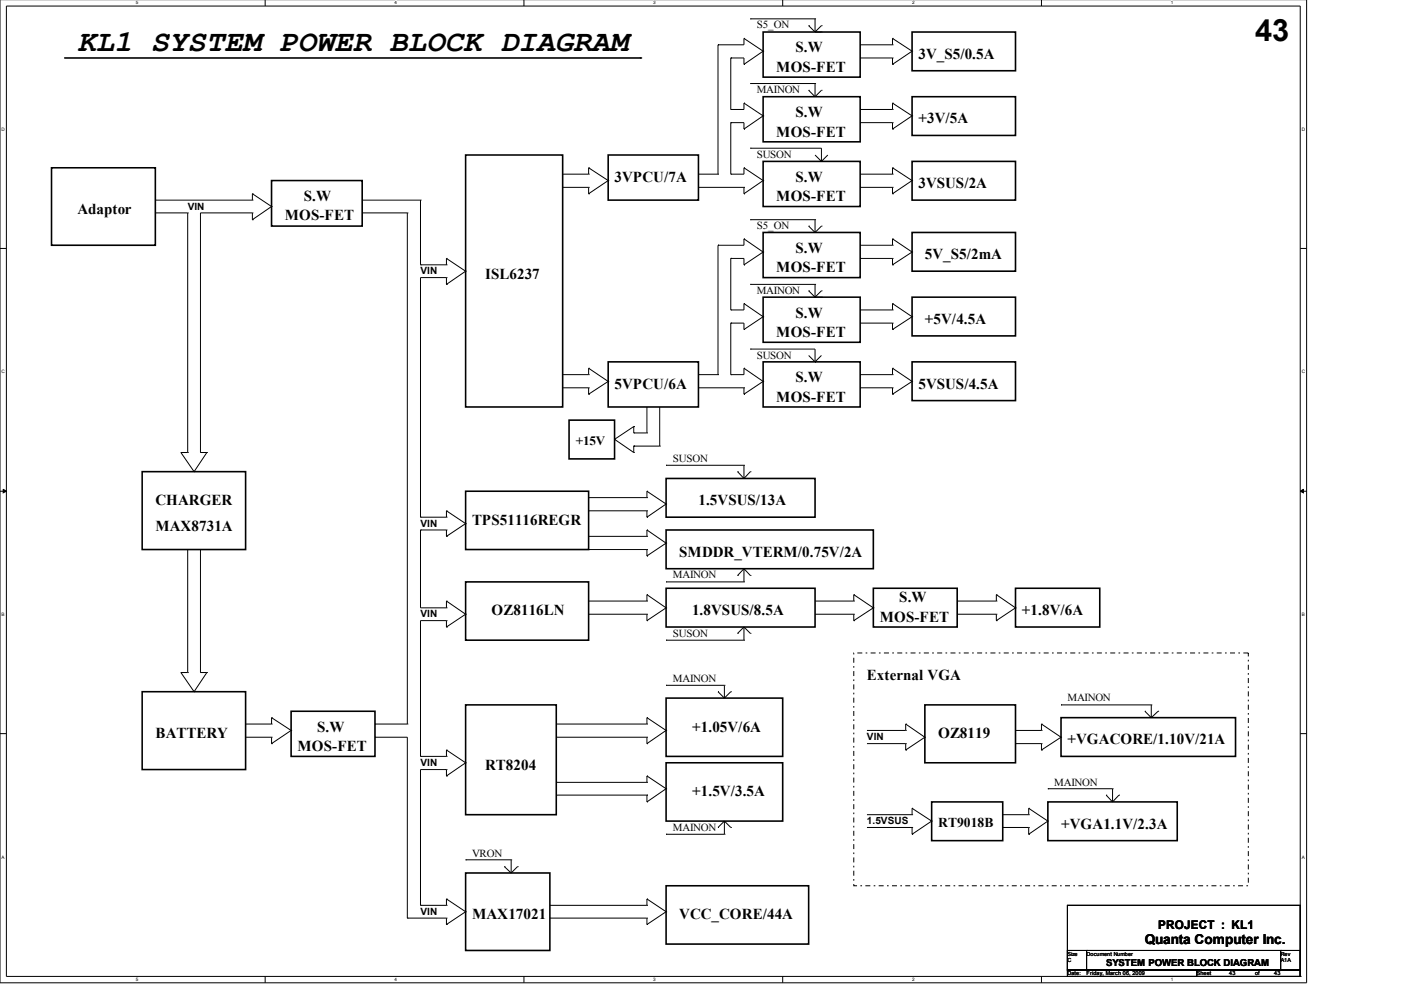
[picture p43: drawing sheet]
<svg xmlns="http://www.w3.org/2000/svg" width="297mm" height="210mm" viewBox="0 0 297 210" stroke-linecap="round" stroke-linejoin="round" font-family="sans-serif">
<defs><g id="words">
<text font-size="6.5" x="266.1" y="8.7">43</text>
<text font-size="6.4" x="16.4" y="10.9">KL1 SYSTEM POWER BLOCK DIAGRAM</text>
<g font-size="3.2">
<text x="168.7" y="11.1">S.W</text>
<text x="164.6" y="15.3">MOS-FET</text>
<text x="194.7" y="12.5">3V_S5/0.5A</text>
<text x="164.6" y="29">MOS-FET</text>
<text x="168.7" y="24.8">S.W</text>
<text x="194.7" y="26.2">+3V/5A</text>
<text x="130.3" y="38.5">3VPCU/7A</text>
<text x="168.7" y="38.5">S.W</text>
<text x="194.7" y="39.9">3VSUS/2A</text>
<text x="16.4" y="45.4">Adaptor</text>
<text x="60.4" y="46.8">MOS-FET</text>
<text x="64.4" y="42.7">S.W</text>
<text x="164.6" y="42.7">MOS-FET</text>
<text x="168.7" y="53.6">S.W</text>
<text x="102.9" y="59.1">ISL6237</text>
<text x="164.6" y="57.8">MOS-FET</text>
<text x="196.1" y="55">5V_S5/2mA</text>
<text x="164.6" y="71.5">MOS-FET</text>
<text x="168.7" y="67.3">S.W</text>
<text x="196.1" y="68.7">+5V/4.5A</text>
<text x="130.3" y="82.4">5VPCU/6A</text>
<text x="168.7" y="81">S.W</text>
<text x="194.7" y="82.4">5VSUS/4.5A</text>
<text x="164.6" y="85.2">MOS-FET</text>
<text x="32.9" y="107.1">CHARGER</text>
<text x="148.1" y="107.1">1.5VSUS/13A</text>
<text x="32.9" y="112.6">MAX8731A</text>
<text x="100.1" y="111.3">TPS51116REGR</text>
<text x="144" y="118.1">SMDDR_VTERM/0.75V/2A</text>
<text x="104.2" y="130.4">OZ8116LN</text>
<text x="146.7" y="130.4">1.8VSUS/8.5A</text>
<text x="186.5" y="131.8">MOS-FET</text>
<text x="190.7" y="127.7">S.W</text>
<text x="216.7" y="130.4">+1.8V/6A</text>
<text x="183.8" y="144.1">External VGA</text>
<text x="67.2" y="155.1">S.W</text>
<text x="146.7" y="155.1">+1.05V/6A</text>
<text x="32.9" y="156.5">BATTERY</text>
<text x="63.1" y="159.3">MOS-FET</text>
<text x="198.9" y="156.5">OZ8119</text>
<text x="226.3" y="157.8">+VGACORE/1.10V/21A</text>
<text x="102.9" y="163.3">RT8204</text>
<text x="146.7" y="168.8">+1.5V/3.5A</text>
<text x="225" y="175.7">+VGA1.1V/2.3A</text>
<text x="100.1" y="194.9">MAX17021</text>
<text x="144" y="194.9">VCC_CORE/44A</text>
</g>
<g font-size="2.9">
<text x="198.9" y="175.4">RT9018B</text>
<text x="242.7" y="200.2">Quanta Computer Inc.</text>
</g>
<text font-size="2.7" x="122.1" y="94.2">+15V</text>
<text font-size="2.5" x="245.5" y="197">PROJECT : KL1</text>
<g font-size="2.3">
<text x="160.4" y="6">S5_ON</text>
<text x="160.4" y="19.7">MAINON</text>
<text x="160.4" y="33.5">SUSON</text>
<text x="160.4" y="48.6">S5_ON</text>
<text x="160.4" y="62.3">MAINON</text>
<text x="160.4" y="76">SUSON</text>
<text x="142.7" y="98">SUSON</text>
<text x="142.7" y="122.6">MAINON</text>
<text x="142.7" y="135">SUSON</text>
<text x="142.7" y="144.6">MAINON</text>
<text x="226.3" y="148.7">MAINON</text>
<text x="223.5" y="166.6">MAINON</text>
<text x="142.7" y="176.1">MAINON</text>
<text x="100.1" y="181.6">VRON</text>
</g>
<g font-size="2.1">
<text x="39.8" y="44.5">VIN</text>
<text x="89.2" y="58.2">VIN</text>
<text x="89.2" y="111.7">VIN</text>
<text x="89.2" y="130.9">VIN</text>
<text x="183.8" y="156.9">VIN</text>
<text x="89.2" y="162.4">VIN</text>
<text x="183.8" y="174.8">1.5VSUS</text>
<text x="89.2" y="194">VIN</text>
</g>
<text font-size="2" x="234.5" y="204.8">SYSTEM POWER BLOCK DIAGRAM</text>
<g font-size="1.2">
<text x="226.3" y="202.6">Size</text>
<text x="226.3" y="204">C</text>
<text x="230.4" y="202.6">Document Number</text>
<text x="271.5" y="202.6">Rev</text>
<text x="271.5" y="204">A1A</text>
<text x="226.3" y="206.8">Date:</text>
<text x="230.4" y="206.8">Friday, March 06, 2009</text>
<text x="253.7" y="206.8">Sheet</text>
<text x="260.6" y="206.8">43</text>
<text x="266.1" y="206.8">of</text>
<text x="270.2" y="206.8">43</text>
</g>
<g font-size="1">
<text x="28.8" y=".9">5</text>
<text x="83.7" y=".9">4</text>
<text x="138.5" y=".9">3</text>
<text x="193.4" y=".9">2</text>
<text x="248.2" y=".9">1</text>
<text x=".3" y="27.8">D</text>
<text x="276" y="27.8">D</text>
<text x=".3" y="79.2">C</text>
<text x="276" y="79.2">C</text>
<text x=".3" y="130.7">B</text>
<text x="276" y="130.7">B</text>
<text x=".3" y="182">A</text>
<text x="276" y="182">A</text>
<text x="28.8" y="208">5</text>
<text x="83.7" y="208">4</text>
<text x="138.5" y="208">3</text>
<text x="193.4" y="208">2</text>
<text x="248.2" y="208">1</text>
</g>
</g></defs>
<path d="M0 -.1v208.5h277v-208.5M1.4 1.3h274.3v205.7h-274.3z" fill="none" stroke="#000" stroke-width=".21"/>
<g fill="#fff">
<path d="M28.8 .1h.4v1h-.4z"/>
<path d="M28.8 207.2h.4v1h-.4z"/>
</g>
<path d="M56.2 -.1v1.4M56.2 207v1.4" fill="none" stroke="#000" stroke-width=".21"/>
<g fill="#fff">
<path d="M83.7 .1h.4v1h-.4z"/>
<path d="M83.7 207.2h.4v1h-.4z"/>
</g>
<path d="M111.1 -.1v1.4M111.1 207v1.4" fill="none" stroke="#000" stroke-width=".21"/>
<g fill="#fff">
<path d="M138.5 .1h.4v1h-.4z"/>
<path d="M138.5 207.2h.4v1h-.4z"/>
</g>
<path d="M165.9 -.1v1.4M165.9 207v1.4" fill="none" stroke="#000" stroke-width=".21"/>
<g fill="#fff">
<path d="M193.4 .1h.4v1h-.4z"/>
<path d="M193.4 207.2h.4v1h-.4z"/>
</g>
<path d="M220.8 -.1v1.4M220.8 207v1.4" fill="none" stroke="#000" stroke-width=".21"/>
<g fill="#fff">
<path d="M248.2 .1h.5v1h-.5z"/>
<path d="M248.2 207.2h.5v1h-.5z"/>
<path d="M.3 26.9h.5v1.1h-.5z"/>
<path d="M276 26.9h.5v1.1h-.5z"/>
<path d="M.3 78.3h.5v1h-.5z"/>
<path d="M276 78.3h.5v1h-.5z"/>
</g>
<path d="M0 52.7h1.4M275.7 52.7h1.3" fill="none" stroke="#000" stroke-width=".21"/>
<g fill="#fff">
<path d="M.3 129.8h.5v1h-.5z"/>
<path d="M276 129.8h.5v1h-.5z"/>
</g>
<path d="M0 104.2h1.4M275.7 104.2h1.3" fill="none" stroke="#000" stroke-width=".21"/>
<path d="M.7 103.7l.7 .5-.7 .3zM275.7 104.2l.7-.5v.8z" fill="#000" stroke="#000" stroke-width=".21"/>
<g fill="#fff">
<path d="M.3 181.2h.5v1h-.5z"/>
<path d="M276 181.2h.5v1h-.5z"/>
</g>
<g fill="none" stroke="#000" stroke-width=".21">
<path d="M152.2 9.5h.1M152.2 9.5v27.4M154.9 12.3h.1M154.9 12.3h2.8v1.3M154.9 12.3v10.9M157.7 13.6h.1M157.7 8.1h.1M157.7 8.1v1.4h-5.5M157.7 8.1l4.1 2.8M159.1 17.7h.1M159.1 4h.1M159.1 17.7h13.7"/>
<path d="M159.1 4h13.7M161.8 10.9h.1M161.8 10.9l-4.1 2.7M171.4 19.1h.1M171.4 5.4h.1M171.4 19.1l1.4 1.4M171.4 5.4l1.4 1.4M172.8 17.7h.1M172.8 4h.1M172.8 4v2.8M172.8 17.7v2.8M172.8 6.8h1.4"/>
<path d="M174.2 19.1h.1M174.2 6.8h.1M174.2 5.4h.1M174.2 19.1l-1.4 1.4M174.2 5.4l-1.4 1.4M182.4 9.5h6.8M182.4 12.3h6.8M189.2 9.5h.1M189.2 13.6h.1M189.2 8.1h.1M189.2 12.3h.1M189.2 8.1v1.4"/>
<path d="M189.2 12.3v1.3M189.2 8.1l4.2 2.8M193.4 10.9h.1M193.4 10.9l-4.2 2.7M119.3 36.9h5.5M119.3 39.7h5.5M124.8 36.9h.1M124.8 39.7h.1M124.8 35.6h.1M124.8 35.6v1.3M124.8 39.7v1.4M124.8 35.6l4.1 2.7"/>
<path d="M128.9 38.3h.1M128.9 38.3l-4.1 2.8M148.1 36.9h4.1M148.1 39.7h9.6M152.2 36.9h.1M154.9 36.9h.1M154.9 26h.1M154.9 23.2h.1M154.9 26h2.8v1.4M154.9 26v10.9M157.7 39.7h.1M157.7 35.6h.1"/>
<path d="M157.7 27.4h.1M157.7 21.9h.1M157.7 35.6v1.3h-2.8M157.7 21.9v1.3h-2.8M157.7 39.7v1.4M157.7 35.6l4.1 2.7M157.7 21.9l4.1 2.7M159.1 31.4h.1M159.1 31.4h15.1v2.8M161.8 38.3h.1M161.8 24.6h.1M161.8 38.3l-4.1 2.8"/>
<path d="M161.8 24.6l-4.1 2.8M172.8 32.9l1.4 1.3M174.2 34.2h.1M175.5 32.9l-1.3 1.3M182.4 36.9h6.8M182.4 39.7h6.8M182.4 26h6.8M182.4 23.2h6.8M189.2 27.4h.1M189.2 23.2h.1M189.2 21.9h.1M189.2 26h.1"/>
<path d="M189.2 36.9h.1M189.2 35.6h.1M189.2 39.7h.1M189.2 21.9v1.3M189.2 26v1.4M189.2 35.6v1.3M189.2 39.7v1.4M189.2 21.9l4.2 2.7M189.2 35.6l4.2 2.7M193.4 24.6h.1M193.4 38.3h.1M193.4 24.6l-4.2 2.8"/>
<path d="M193.4 38.3l-4.2 2.8M32.9 42.4h20.6M32.9 45.1h6.9M39.8 45.1h.1M39.8 45.1v50.8M53.5 46.6h.1M53.5 42.4h.1M53.5 41.1h.1M53.5 45.1h.1M53.5 45.1h-11v50.8M53.5 41.1l4.1 2.7M53.5 41.1v1.3"/>
<path d="M53.5 45.1v1.5M57.6 43.8h.1M57.6 43.8l-4.1 2.8M76.8 42.4h12.4M76.8 45.1h9.6M86.4 45.1h.1M86.4 45.1v108.4M89.2 42.4h.1M89.2 56.1h.1M89.2 56.1h5.5M89.2 42.4v13.7M94.7 56.1h.1"/>
<path d="M94.7 58.9h.1M94.7 54.8h.1M94.7 54.8v1.3M94.7 58.9v1.4M94.7 58.9h-5.5v50.8M94.7 54.8l4 2.7M98.7 57.5h.1M98.7 57.5l-4 2.8M124.8 41.1h.1M152.2 52h.1M152.2 52v27.4M154.9 54.8h.1"/>
<path d="M154.9 54.8h2.8v1.3M154.9 54.8v10.9M157.7 41.1h.1M157.7 56.1h.1M157.7 50.6h.1M157.7 50.6v1.4h-5.5M157.7 50.6l4.1 2.8M159.1 46.6h.1M159.1 46.6h13.7M161.8 53.4h.1M161.8 53.4l-4.1 2.7M171.4 47.9h.1"/>
<path d="M171.4 47.9l1.4 1.4M172.8 46.6h.1M172.8 46.6v2.7M172.8 49.3h1.4M174.2 49.3h.1M174.2 47.9h.1M174.2 47.9l-1.4 1.4M182.4 54.8h6.8M182.4 52h6.8M189.2 41.1h.1M189.2 56.1h.1M189.2 52h.1"/>
<path d="M189.2 50.6h.1M189.2 54.8h.1M189.2 50.6v1.4M189.2 54.8v1.3M189.2 50.6l4.2 2.8M193.4 53.4h.1M193.4 53.4l-4.2 2.7M94.7 60.3h.1M119.3 79.4h5.5M124.8 78.1h.1M124.8 79.4h.1M124.8 78.1v1.3"/>
<path d="M124.8 78.1l4.1 2.8M148.1 79.4h4.1M152.2 79.4h.1M154.9 79.4h.1M154.9 68.5h.1M154.9 65.7h.1M154.9 68.5h2.8v1.4M154.9 68.5v10.9M157.7 78.1h.1M157.7 69.9h.1M157.7 64.4h.1M157.7 78.1v1.3h-2.8"/>
<path d="M157.7 64.4v1.3h-2.8M157.7 78.1l4.1 2.8M157.7 64.4l4.1 2.8M159.1 74h.1M159.1 60.3h.1M159.1 74h13.7v2.7M159.1 60.3h13.7M161.8 67.2h.1M161.8 67.2l-4.1 2.7M171.4 61.7h.1M171.4 75.4l1.4 1.3M171.4 61.7l1.4 1.3"/>
<path d="M172.8 76.7h.1M172.8 60.3h.1M172.8 60.3v2.7M172.8 63h1.4M174.2 63h.1M174.2 61.7h.1M174.2 75.4l-1.4 1.3M174.2 61.7l-1.4 1.3M182.4 79.4h6.8M182.4 68.5h6.8M182.4 65.7h6.8M189.2 69.9h.1"/>
<path d="M189.2 65.7h.1M189.2 64.4h.1M189.2 68.5h.1M189.2 79.4h.1M189.2 78.1h.1M189.2 64.4v1.3M189.2 68.5v1.4M189.2 78.1v1.3M189.2 64.4l4.2 2.8M189.2 78.1l4.2 2.8M193.4 67.2h.1M193.4 67.2l-4.2 2.7"/>
<path d="M38.4 95.9h.1M38.4 95.9l2.7 4.1M38.4 95.9h1.4M39.8 95.9h.1M42.5 95.9h.1M42.5 95.9h1.4M43.9 95.9h.1M43.9 95.9l-2.8 4.1M119.3 82.2h5.5M124.8 83.6h.1M124.8 82.2h.1M124.8 82.2v1.4"/>
<path d="M128.9 80.9h.1M128.9 80.9l-4.1 2.7M130.3 93.1h.1M130.3 93.1l4.1 2.8M134.4 94.6h.1M134.4 90.4h.1M134.4 95.9h.1M134.4 91.8h.1M134.4 90.4v1.4M134.4 94.6v1.3M134.4 90.4l-4.1 2.7M134.4 91.8h2.8"/>
<path d="M134.4 94.6h5.5M137.2 91.8h.1M137.2 86.3v5.5M139.9 94.6h.1M139.9 86.3v8.3M141.2 98.7h.1M141.2 98.7h16.5M148.1 82.2h9.6M157.7 98.7h.1M157.7 82.2h.1M157.7 83.6h.1M157.7 82.2v1.4"/>
<path d="M157.7 98.7v2.7M161.8 80.9h.1M161.8 80.9l-4.1 2.7M182.4 82.2h6.8M189.2 83.6h.1M189.2 82.2h.1M189.2 82.2v1.4M193.4 80.9h.1M193.4 80.9l-4.2 2.7M39.8 116.5v26.1M41.1 100h.1M42.5 116.5v26.1"/>
<path d="M89.2 109.7h.1M89.2 112.4h.1M89.2 112.4h5.5M89.2 109.7h5.5M89.2 112.4v16.5h5.5M94.7 113.7h.1M94.7 112.4h.1M94.7 108.3h.1M94.7 109.7h.1M94.7 108.3v1.4M94.7 112.4v1.3M94.7 108.3l4 2.7"/>
<path d="M98.7 111h.1M98.7 111l-4 2.7M124.8 108.3h12.4M124.8 105.5h12.4M124.8 116.5h12.4M124.8 113.7h12.4M137.2 109.7h.1M137.2 108.3h.1M137.2 105.5h.1M137.2 104.2h.1M137.2 117.9h.1M137.2 116.5h.1"/>
<path d="M137.2 113.7h.1M137.2 112.4h.1M137.2 104.2v1.3M137.2 108.3v1.4M137.2 112.4v1.3M137.2 116.5v1.4M137.2 104.2l4 2.7M137.2 112.4l4 2.8M141.2 106.9h.1M141.2 115.2h.1M141.2 106.9l-4 2.8M141.2 115.2l-4 2.7"/>
<path d="M156.4 100h.1M156.4 100l1.3 1.4M159.1 100h.1M159.1 100l-1.4 1.4M94.7 128.9h.1M94.7 127.4h.1M94.7 131.6h.1M94.7 132.9h.1M94.7 127.4v1.5M94.7 131.6v1.3M94.7 131.6h-5.5v28.8M94.7 127.4l4 2.8"/>
<path d="M98.7 130.2h.1M98.7 130.2l-4 2.7M124.8 127.4h12.4M124.8 130.2h12.4M137.2 131.6h.1M137.2 130.2h.1M137.2 127.4h.1M137.2 126.1h.1M137.2 126.1v1.3M137.2 130.2v1.4M137.2 126.1l4 2.8M141.2 123.4h.1"/>
<path d="M141.2 135.7h.1M141.2 128.9h.1M141.2 123.4h16.5M141.2 135.7h16.5M141.2 128.9l-4 2.7M156.4 122h.1M156.4 134.3h.1M157.7 123.4h.1M157.7 135.7h.1M157.7 120.6v2.8M157.7 132.9v2.8M157.7 120.6l1.4 1.4"/>
<path d="M157.7 120.6l-1.3 1.4M157.7 132.9l1.4 1.4M157.7 132.9l-1.3 1.4M159.1 122h.1M159.1 134.3h.1M172.8 127.4h8.2M172.8 130.2h8.2M181 127.4h.1M181 126.1h.1M181 131.6h.1M181 130.2h.1M181 126.1v1.3"/>
<path d="M181 130.2v1.4M181 126.1l4.2 2.8M185.2 128.9h.1M185.2 128.9l-4.2 2.7M202.9 127.4h8.3M202.9 130.2h8.3M211.2 127.4h.1M211.2 130.2h.1M211.2 131.6h.1M211.2 126.1h.1M211.2 126.1l4.1 2.8M211.2 126.1v1.3"/>
<path d="M211.2 130.2v1.4M215.3 128.9h.1M215.3 128.9l-4.1 2.7M0 155.5h1.4M38.4 142.6h.1M38.4 142.6h1.4M38.4 142.6l2.7 4.1M39.8 142.6h.1M41.1 146.7h.1M42.5 142.6h.1M42.5 142.6h1.4M43.9 142.6h.1"/>
<path d="M43.9 142.6l-2.8 4.1M52.1 153.5h5.5M52.1 156.3h5.5M57.6 153.5h.1M57.6 152.2h.1M57.6 156.3h.1M57.6 157.7h.1M57.6 152.2v1.3M57.6 156.3v1.4M57.6 152.2l4.1 2.7M61.7 154.9h.1M61.7 154.9l-4.1 2.8"/>
<path d="M79.5 153.5h.1M79.5 156.3h.1M79.5 153.5h6.9M79.5 156.3h6.9v38.4M86.4 153.5h.1M94.7 159h.1M94.7 159v1.4M94.7 159l4 2.7M117.9 153.5h19.3M117.9 156.3h19.3M137.2 157.7h.1M137.2 153.5h.1"/>
<path d="M137.2 156.3h.1M137.2 152.2h.1M137.2 152.2v1.3M137.2 156.3v1.4M137.2 152.2l4 2.7M141.2 154.9h.1M141.2 145.3h.1M141.2 145.3h12.4M141.2 154.9l-4 2.8M152.2 146.7h.1M152.2 146.7l1.4 1.3M153.6 145.3h.1"/>
<path d="M153.6 145.3v2.7M154.9 146.7h.1M154.9 146.7l-1.3 1.3M183.8 157.7h8.2M183.8 154.9h8.2M192 154.9h.1M192 153.5h.1M192 157.7h.1M192 159h.1M192 153.5v1.4M192 157.7v1.3M192 153.5l4.1 2.8"/>
<path d="M196.1 156.3h.1M196.1 156.3l-4.1 2.7M215.3 157.7h5.5M215.3 154.9h5.5M220.8 157.7h.1M220.8 153.5h.1M220.8 159h.1M220.8 154.9h.1M220.8 153.5v1.4M220.8 157.7v1.3M220.8 153.5l4.2 2.8M225 156.3h.1"/>
<path d="M225 149.5h.1M225 156.3l-4.2 2.7M225 149.5h19.1M242.7 150.8h.1M242.7 150.8l1.4 1.4M244.1 149.5h.1M244.1 149.5v2.7M245.5 150.8h.1M245.5 150.8l-1.4 1.4M275.7 155.5h1.3M89.2 160.4h.1M89.2 160.4h5.5"/>
<path d="M94.7 164.5h.1M94.7 160.4h.1M94.7 163.2h.1M94.7 163.2v1.3M94.7 163.2h-5.5v28.8M98.7 161.7h.1M98.7 161.7l-4 2.8M117.9 168.6h19.3M117.9 165.9h19.3M137.2 168.6h.1M137.2 170h.1M137.2 165.9h.1"/>
<path d="M137.2 164.5h.1M137.2 164.5v1.4M137.2 168.6v1.4M137.2 164.5l4 2.7M141.2 176.9h.1M141.2 167.2h.1M141.2 176.9h12.4M141.2 167.2l-4 2.8M152.2 175.4h.1M153.6 176.9h.1M153.6 174.1v2.8M153.6 174.1l-1.4 1.3"/>
<path d="M153.6 174.1l1.3 1.3M154.9 175.4h.1M183.8 172.7h9.6M183.8 175.4h9.6M193.4 171.4h.1M193.4 172.7h.1M193.4 175.4h.1M193.4 176.9h.1M193.4 171.4v1.3M193.4 175.4v1.5M193.4 171.4l4.1 2.7M197.5 174.1h.1"/>
<path d="M197.5 174.1l-4.1 2.8M212.6 172.7h5.5M212.6 175.4h5.5M218.1 175.4h.1M218.1 171.4h.1M218.1 172.7h.1M218.1 176.9h.1M218.1 171.4v1.3M218.1 175.4v1.5M218.1 171.4l4.1 2.7M222.2 174.1h.1M222.2 167.2h.1"/>
<path d="M222.2 174.1l-4.1 2.8M222.2 167.2h13.7M234.5 168.6h.1M234.5 168.6l1.4 1.4M235.9 167.2h.1M235.9 167.2v2.8M237.2 168.6h.1M237.2 168.6l-1.3 1.4M86.4 194.7h.1M86.4 194.7h8.3M89.2 192h.1M89.2 192h5.5"/>
<path d="M94.7 196h.1M94.7 190.6h.1M94.7 192h.1M94.7 194.7h.1M94.7 190.6v1.4M94.7 194.7v1.3M94.7 190.6l4 2.7M98.7 182.3h.1M98.7 193.3h.1M98.7 182.3h9.7M98.7 193.3l-4 2.7M106.9 183.7h.1"/>
<path d="M106.9 183.7l1.5 1.4M108.4 182.3h.1M108.4 182.3v2.8M109.7 183.7h.1M109.7 183.7l-1.3 1.4M116.6 194.7h20.6M116.6 192h20.6M137.2 194.7h.1M137.2 196h.1M137.2 192h.1M137.2 190.6h.1M137.2 190.6v1.4"/>
<path d="M137.2 194.7v1.3M137.2 190.6l4 2.7M141.2 193.3h.1M141.2 193.3l-4 2.7M226.3 192h49.4v13.7h-49.4zM226.3 205.7h49.4v1.3h-49.4zM226.3 201.5h49.4v4.2h-49.4zM230.4 201.5h.1M230.4 201.5v4.2M253.7 205.7h.1M253.7 205.7v1.3M271.5 201.5h.1"/>
<path d="M271.5 201.5v4.2M275.7 207h.1M275.7 205.7v1.3"/>
</g>
<g fill="none" stroke="#000" stroke-width=".34">
<path d="M13.7 12.3h122.1M161.8 6.8h20.6v9.6h-20.6zM193.4 6.8h21.9v8.2h-21.9zM10.9 35.6h22v16.4h-22zM57.6 38.3h19.2v9.6h-19.2zM98.7 32.9h20.6v53.4h-20.6zM128.9 32.9h19.2v9.5h-19.2zM161.8 20.5h20.6v9.6h-20.6zM161.8 34.2h20.6v9.6h-20.6zM193.4 20.5h21.9v8.2h-21.9zM193.4 34.2h21.9v8.2h-21.9zM161.8 49.3h20.6v9.6h-20.6z"/>
<path d="M193.4 49.3h21.9v8.2h-21.9zM128.9 76.7h19.2v9.6h-19.2zM161.8 63h20.6v9.6h-20.6zM161.8 76.7h20.6v9.6h-20.6zM193.4 63h21.9v8.2h-21.9zM193.4 76.7h21.9v8.2h-21.9zM120.6 89.1h9.7v8.2h-9.7zM30.1 100h22v16.5h-22zM98.7 104.2h26.1v12.3h-26.1zM141.2 101.4h31.6v8.3h-31.6zM141.2 112.4h44v8.2h-44zM98.7 123.4h26.1v12.3h-26.1z"/>
<path d="M141.2 124.7h31.6v8.2h-31.6zM185.2 124.7h17.7v8.2h-17.7zM215.3 124.7h17.9v8.2h-17.9zM30.1 146.7h22v16.5h-22zM61.7 150.8h17.8v9.6h-17.8zM98.7 149.5h19.2v23.2h-19.2zM141.2 148h24.7v12.4h-24.7zM196.1 149.5h19.2v12.2h-19.2zM225 152.2h37v8.2h-37zM141.2 161.7h24.7v12.4h-24.7zM197.5 170h15.1v8.2h-15.1zM222.2 170h27.4v8.2h-27.4z"/>
<path d="M98.7 185.1h17.9v16.4h-17.9zM141.2 187.8h30.2v12.4h-30.2z"/>
</g>
<circle cx="135.8" cy="12.3" r=".17" fill="#000"/>
<path d="M181 138.4h83.7v49.4h-83.7z" fill="none" stroke="#000" stroke-width=".21" stroke-dasharray="1.1 .7 .4 .7" stroke-linecap="butt"/>
<use href="#words"/>
</svg>
